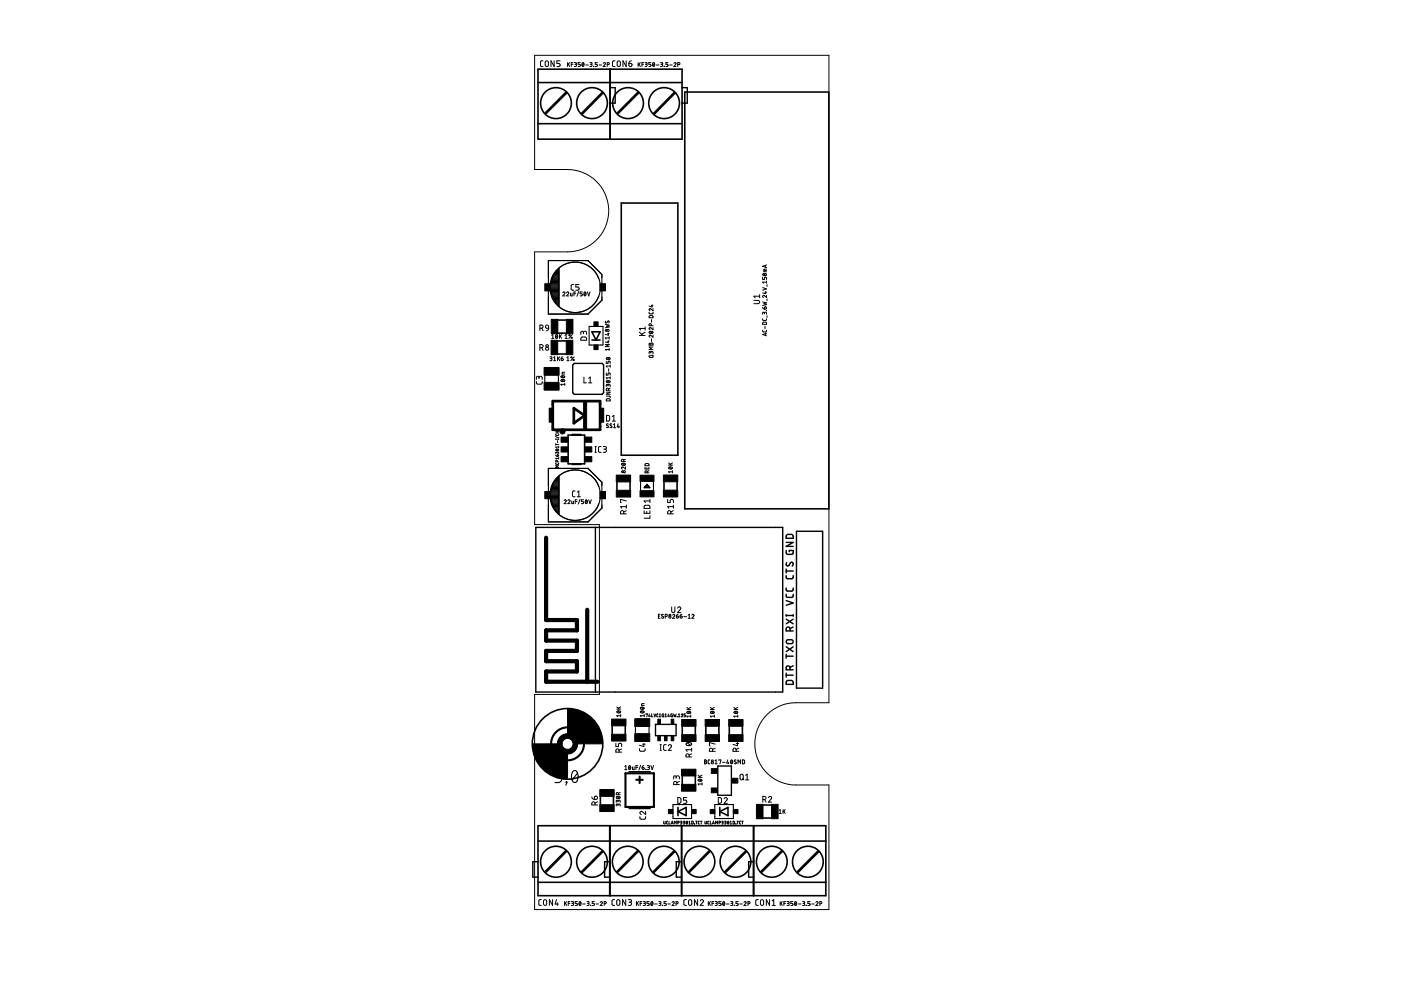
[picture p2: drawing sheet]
<svg xmlns="http://www.w3.org/2000/svg" width="297mm" height="210mm" viewBox="0 0 297 210" stroke-linecap="round" stroke-linejoin="round" font-family="sans-serif">
<g fill="none" stroke="#000" stroke-width=".3">
<path d="M129.3 18.6h1.1v3.3h-1.1M144.6 18.6h1.1v3.3h-1.1M121.4 77.4l.4-.4h5.9l.3 .4v5.9l-.3 .3h-5.9l-.4-.3zM113.6 111.8h52.3v34.9h-52.3zM126.2 111.8v34.9M166.7 116.7v.6l.2 .2h1l.2-.2 .1-.6h-.9v.3M166.7 115h1.5l-1.5 .8h1.5M166.8 113.4l1.1-.1 .2 .3 .1 .5h-1.5zM166.8 119.3l-.1 .5 .3 .2 .3-.2 .3-.4a.38 .38 0 0 1 .5-.1 .38 .38 0 0 1 0 .6l-.1 .1M168.9 112.6h5.5v33.3h-5.5zM166.7 126v.5l.3 .2 1-.1 .1-.1 .1-.5M166.7 124.7v.4l.3 .2h1l.1-.2 .1-.4"/>
<path d="M166.7 122v.5l.3 .2h1l.1-.2 .1-.5M166.7 139.1h1.5M166.7 120.6v.9M166.7 130.3v.4M166.7 138.7v.9M166.7 137.1l1.5 1.1M166.7 131.3l1.5 1M166.7 130.5h1.5M166.7 127.3l1.5 .5-1.5 .5M166.7 121.1h1.5M166.8 135.8l1-.2a.41 .41 0 0 1 .4 .4 .41 .41 0 0 1-.4 .5l-1-.2zM167.5 133.8v-.5a.41 .41 0 0 0-.4-.4 .41 .41 0 0 0-.4 .4v.5h1.5"/>
<path d="M168.2 137.1l-1.5 1.1M168.2 132.9l-.7 .4M168.2 131.3l-1.5 1M168.2 130.3v.4M139 153.6h4.3v2.4h-4.3zM166.7 142.7v.9M166.7 143.2h1.5M166.8 144.4l1.1-.1 .2 .2 .1 .6h-1.5zM167.5 142v-.4a.41 .41 0 0 0-.4-.4 .41 .41 0 0 0-.4 .4v.4h1.5M168.2 141.2l-.7 .3M152.2 162.4h2.9v6.2h-2.9zM114.1 182.7h-1.1v3.3h1.1"/>
<path d="M129.3 182.7h-1.1v3.3h1.1M144.5 182.7h-1.1v3.3h1.1M159.8 182.7h-1.1v3.3h1.1"/>
</g>
<g fill="none" stroke="#000" stroke-width=".34">
<path d="M114.1 14.7h30.5v14.8h-30.5zM114.1 17.5h30.5M129.3 14.7v14.8M145.2 19.5h30.5v88.4h-30.5zM114.1 26.2h30.5M131.7 43.1h12v53.4h-12zM118.3 70.6h1.8M118.3 67.9h1.8M118.3 72.3h1.8M118.3 75.1h1.8M125.5 70.4h1.7l-.8 1.7zM125.5 72.1h1.7"/>
<path d="M120.5 92.2h3.5v6.1h-3.5zM130.8 102.2v1.7M133.6 102.2v1.7M136.7 103.3h.9M136.9 103h.5M137.2 102.7l.5 .7h-1.1zM140.8 102.2v1.7M143.6 102.2v1.7M129.8 153.9v1.8M132.6 153.9v1.8M144.7 154v1.8M147.4 154v1.8"/>
<path d="M149.6 154v1.8M152.4 154v1.8M154.6 154v1.8M157.4 154v1.8M114.1 175.1h45.6v14.8h-45.6zM114.1 178.3h45.6M127.3 168.8v1.8M129.3 175.1v14.8M130.1 168.8v1.8M133.4 163.6h4.4M133.4 171.4h4.4M143.7 172.1l1.8-.9v1.7z"/>
<path d="M143.7 171.2v1.7M144.5 175.1v14.8M144.7 164.5v1.8M147.4 164.5v1.8M152.6 172.1l1.7-.9v1.7zM152.6 171.2v1.7M159.8 175.1h15.3v14.8h-15.3zM159.8 178.3h15.3M161.8 173.4h1.8M161.8 170.7h1.8M114.1 187.1h45.6M159.8 187.1h15.3"/>
<circle cx="117.9" cy="21.9" r="3.3"/>
<circle cx="125.5" cy="21.9" r="3.3"/>
<circle cx="133.1" cy="21.9" r="3.3"/>
<circle cx="140.8" cy="21.9" r="3.3"/>
<circle cx="120.3" cy="157.7" r="7.5"/>
<circle cx="117.9" cy="182.7" r="3.3"/>
<circle cx="125.5" cy="182.7" r="3.3"/>
<circle cx="133.1" cy="182.7" r="3.3"/>
<circle cx="140.7" cy="182.7" r="3.3"/>
<circle cx="148.3" cy="182.7" r="3.3"/>
<circle cx="155.9" cy="182.7" r="3.3"/>
<circle cx="163.6" cy="182.7" r="3.3"/>
<circle cx="171.3" cy="182.7" r="3.3"/>
</g>
<path d="M115.8 114v17.5h6.5v2.1h-6.5v2.2h6.5v2.2h-6.5v2.2h6.5v2.2h-6.5v2.1h10.9M124.5 129.3v15.2" fill="none" stroke="#000" stroke-width=".89"/>
<g fill="none" stroke="#000" stroke-width=".44">
<path d="M121.3 98.4h1.8M121.3 92.2h1.8M132.6 164h6v7.1h-6zM134.9 165.3h1.4M135.6 164.7v1.3"/>
<circle cx="120.3" cy="157.7" r="3.5"/>
</g>
<g fill="none" stroke="#000" stroke-width=".23">
<path d="M116.3 55.2h8.4l2.9 3v5.4l-2.9 3h-8.4zM116.9 59.9h1.5M116.9 59.1a5.3 5.3 0 0 1 5-3.5 5.3 5.3 0 0 1 5.1 3.5M116.9 59.7h1.5M117 59.5h1.4M117 59.3l-.4 1.5 .4 1.8M117 59.3h1.4M117.1 59.1h1.3M117.2 58.9h1.2M117.3 58.7h1.1M117.3 58.5h1.1M117.4 58.4h1"/>
<path d="M117.5 58.2h.9M117.6 58l.8-1v7.9l-.7-1M117.6 58l-.6 1.3M117.6 58h.8M117.8 57.8h.6M117.9 57.6h.5M118.1 57.4h.3M118.3 57.2h.1M118.4 57h.1M118.6 56.9v8.1M115.5 79.5v1.7M116.6 60.8h1.8"/>
<path d="M116.6 61h1.8M116.6 60.6h1.8M116.7 61.2h1.7M116.7 60.5h1.7M116.7 61.4h1.7M116.8 60.3h1.6M116.8 61.6h1.6M116.8 60.1h1.6M116.8 61.8h1.6M116.9 62h1.5M116.9 62.8a5.3 5.3 0 0 0 5 3.5 5.3 5.3 0 0 0 5.1-3.5M116.9 62.2h1.5"/>
<path d="M117 62.4h1.4M117 62.6l.7 1.3M117 62.5h1.4M117.1 62.7h1.3M117.2 62.9h1.2M117.3 63.1h1.1M117.4 63.3h1M117.5 63.5h.9M117.6 63.7h.8M117.7 63.9h.7M117.8 64.1h.6M118 64.2h.4"/>
<path d="M118.1 64.4h.3M118.3 64.6h.1M118.4 79.5v1.6M118.4 64.8h.1M124.9 69.2h2.9v4h-2.9zM116.3 99.3h8.4l2.9 3v5.4l-2.9 3h-8.4zM116.6 104.9h1.8M116.6 105.1h1.8M116.6 104.7h1.8M116.7 105.3h1.7M116.7 104.5h1.7M116.7 105.5h1.7"/>
<path d="M116.8 104.3h1.6M116.8 105.7h1.6M116.8 104.1h1.6M116.8 105.9h1.6M116.9 103.9h1.5M116.9 106h1.5M116.9 103.8h1.5M116.9 103.1a5.3 5.3 0 0 1 5-3.4 5.3 5.3 0 0 1 5.1 3.4M116.9 106.8a5.3 5.3 0 0 0 5 3.5 5.3 5.3 0 0 0 5.1-3.5M116.9 106.2h1.5M117 106.4h1.4M117 103.6h1.4"/>
<path d="M117 103.4l-.4 1.5M117 106.6h1.4M117 103.4h1.4M117.1 103.2h1.3M117.1 106.8h1.3M117.2 103h1.2M117.2 107h1.2M117.3 102.8h1.1M117.3 107.2h1.1M117.3 102.6h1.1M117.4 107.4h1M117.4 102.4h1"/>
<path d="M117.5 107.5h.9M117.5 102.2h.9M117.6 102l-.6 1.4M117.6 107.7h.8M117.6 102h.8M117.7 107.9h.7M117.8 101.9h.6M117.8 108.1h.6M117.9 101.7h.5M118 108.3h.4M118.1 101.5h.3M118.1 108.5h.3"/>
<path d="M118.2 101.3h.2M118.3 108.7h.1M118.4 101.1h.1M118.4 108.9h.1M118.4 101.1v7.8l-.7-1-.7-1.3-.4-1.7M118.4 101.1l-.8 .9M118.6 101v8M135.8 102.1v1.9M138.5 102.1v2M134.7 154v1.6M137.6 153.9v1.7M117.7 163.4h.8a.57 .57 0 0 1 .6 .5 .57 .57 0 0 1-.6 .6h-.5"/>
<path d="M118.4 164.5a.71 .71 0 0 1 .7 .7 .71 .71 0 0 1-.7 .7h-.7M120 165.8l.2 .1zM120.2 165.9l-.2 .6M121.6 163.5a.72 .72 0 0 1 .7 .1 .72 .72 0 0 1 .3 .7 1.24 1.24 0 0 1-.7 1.6 1.57 1.57 0 0 1-.4-2.3zM122.4 163.9l-1.1 1.5M142.7 170.6h3.9v2.9h-3.9zM151.6 170.6h3.9v2.9h-3.9z"/>
<circle cx="121.9" cy="60.9" r="5.4"/>
<circle cx="121.9" cy="105" r="5.4"/>
</g>
<g fill="none" stroke="#000" stroke-width=".57">
<path d="M120.1 19.6l-4.4 4.4M127.7 19.7l-4.3 4.4M135.3 19.6l-4.3 4.4M143 19.7l-4.3 4.4M117.2 85h10v6.1h-10zM121.7 86.6l2.3 1.5-2.3 1.6zM120 180.5l-4.3 4.4M127.7 180.5l-4.3 4.4M135.2 180.5l-4.3 4.4M142.9 180.5l-4.3 4.4M150.4 180.5l-4.3 4.4M158.1 180.5l-4.3 4.4"/>
<path d="M165.8 180.5l-4.4 4.4M173.5 180.5l-4.4 4.4"/>
</g>
<g fill="#000" stroke="#000" stroke-width=".21">
<path d="M115.4 77.9h3.1v1.7h-3.1zM115.5 60.2h1.2v1.5h-1.2zM116.8 72.2h1.4v3h-1.4zM116.9 67.7h1.4v3.1h-1.4zM120.1 72.2h1.4v3h-1.4zM120.1 67.7h1.4v3.1h-1.4zM125.9 73.2h.9v.9h-.9zM125.9 68.2h.9v1h-.9zM127.2 60.2h1.2v1.5h-1.2zM115.4 81.1h3.1v1.6h-3.1zM116.4 86.6h.6v2.9h-.6zM119 92.7h1.4v1.1h-1.4z"/>
<path d="M119 94.7h1.4v1.1h-1.4zM119 96.8h1.4v1.1h-1.4zM123.7 85.3h.7v5.6h-.7zM124.1 96.8h1.4v1.1h-1.4zM124.1 92.7h1.4v1.1h-1.4zM124.1 94.7h1.4v1.1h-1.4zM127.4 86.6h.6v2.9h-.6zM115.5 104.2h1.2v1.5h-1.2zM127.2 104.2h1.2v1.5h-1.2zM130.7 100.7h3v1.5h-3zM130.7 103.9h3v1.5h-3zM135.7 100.8h3v1.3h-3z"/>
<path d="M135.7 104h3v1.3h-3zM140.7 103.9h3v1.5h-3zM140.7 100.7h3v1.5h-3zM129.7 152.5h3v1.4h-3zM129.7 155.7h3v1.4h-3zM134.6 152.4h3.2v1.6h-3.2zM134.6 155.6h3.2v1.6h-3.2zM139.5 156.1h.5v1h-.5zM139.5 152.5h.5v1h-.5zM140.9 156.1h.5v1h-.5zM142.3 156.1h.6v1h-.6zM142.3 152.5h.6v1h-.6z"/>
<path d="M144.5 155.8h3.1v1.4h-3.1zM144.5 152.5h3.1v1.5h-3.1zM149.5 155.8h3v1.4h-3zM149.5 152.5h3v1.5h-3zM154.5 155.8h3v1.4h-3zM154.5 152.5h3v1.5h-3zM127.2 170.6h3v1.5h-3zM127.2 167.4h3v1.4h-3zM141.7 171.6h1v.9h-1zM144.5 163.1h3.1v1.4h-3.1zM144.5 166.3h3.1v1.4h-3.1zM146.6 171.6h1v.9h-1z"/>
<path d="M150.6 171.6h1v.9h-1zM150.8 167.1h1.3v1h-1.3zM150.8 163h1.3v1h-1.3zM155.2 165h1.2v1h-1.2zM155.5 171.6h1v.9h-1zM160.4 170.5h1.4v3.1h-1.4zM163.6 170.5h1.4v3.1h-1.4z"/>
</g>
<g fill="#000" stroke="#000" stroke-width=".21">
<path d="M118.6 156.4a2.16 2.16 0 0 1 3.5 .1 2.16 2.16 0 0 1-1.1 3.3 2.16 2.16 0 0 1-2.8-2.1h1a1.16 1.16 0 0 1 1.7-1 1.16 1.16 0 0 1 .1 2 1.16 1.16 0 0 1-1.8-.7v-.3h-1v-.5z" fill-rule="evenodd"/>
<path d="M112.9 157.7h5.4a1.95 1.95 0 0 0 2 2v5.4a7.4 7.4 0 0 1-7.4-7.4z" fill-rule="evenodd"/>
<path d="M120.3 150.3a7.4 7.4 0 0 1 7.5 7.4h-5.5a1.99 1.99 0 0 0-2-2z" fill-rule="evenodd"/>
<circle cx="119.3" cy="91.5" r=".55"/>
</g>
<g fill="none" stroke="#000" stroke-width=".21">
<path d="M113.3 11.7h62.4v137.3h-6.9a8.7 8.7 0 0 0-8.8 8.7 8.7 8.7 0 0 0 8.8 8.7h6.9v26.4h-62.4v-45.6h13.8v-36h-13.8v-57.8h7a8.7 8.7 0 0 0 8.8-8.7 8.7 8.7 0 0 0-8.8-8.8h-7zM115.1 12.9h-.4l-.1 .3 .1 .8 .4 .1M115.7 13l.3-.1 .3 .3-.1 .7-.2 .2h-.3l-.1-.3zM117.5 12.9v1.2l-.7-1.2v1.2M118.7 12.9h-.6v.5h.4a.34 .34 0 0 1 .3 .4 .34 .34 0 0 1-.3 .3h-.4M120.3 13.3v.8M120.5 13.6l.3 .5M120.8 13.3l-.5 .5M121.1 13.6h.4M121.5 13.3h-.4v.8M121.8 13.3l.4 .1v.2h-.3M122 13.6l.2 .1v.3l-.4 .1"/>
<path d="M123 13.3h-.4v.3l.3 .1 .1 .1-.1 .3h-.3M123.5 13.3a.39 .39 0 0 1 .3 .4 .39 .39 0 0 1-.3 .4l-.1-.3zM123.8 13.4l-.4 .5M124.2 13.8h.5M125.1 13.3h.4v.1v.2h-.3M125.3 13.6l.2 .1v.3l-.4 .1M125.8 14.1h.1M126.7 13.3h-.5v.3l.4 .1 .1 .1-.1 .3h-.4M127 13.8h.6M127.9 13.4a.23 .23 0 0 1 .3-.1 .23 .23 0 0 1 .1 .3l-.4 .5h.5M128.7 13.7l.5-.1-.1-.3h-.4v.8M130.4 12.9h-.4l-.1 .3v.8l.5 .1"/>
<path d="M130.9 13.1l.2-.2 .4 .2-.1 1h-.3l-.2-.2zM132.8 12.9v1.2l-.7-1.2v1.2M133.3 13.4h.4a.34 .34 0 0 1 .3 .4 .34 .34 0 0 1-.4 .3 .34 .34 0 0 1-.3-.3zM133.9 12.9l-.4 .1-.2 .4M135.3 13.3v.8M135.5 13.6l.3 .5M135.8 13.3l-.5 .5M136.1 13.6h.4M136.5 13.3h-.4v.8M136.8 13.3l.4 .1-.4 .2M137 13.6l.2 .1v.3l-.4 .1M138 13.3h-.4v.3l.3 .1 .1 .1-.1 .3h-.3"/>
<path d="M138.5 13.3a.39 .39 0 0 1 .3 .4 .39 .39 0 0 1-.3 .4l-.2-.4zM138.8 13.4l-.4 .5M139.1 13.8h.6M140.1 13.3l.4 .1-.4 .2M140.3 13.6l.2 .1v.3l-.4 .1M140.8 14.1h.1M141.6 13.3h-.4v.3l.3 .1 .1 .1-.1 .3h-.3M142 13.8h.5M142.9 13.4a.23 .23 0 0 1 .3-.1 .23 .23 0 0 1 .1 .3l-.4 .5h.4M143.7 13.7h.4v-.3l-.4-.1v.8M161.7 58.8v.4h.4l.1-.4 .3 .1v.3M161.7 58.1a.43 .43 0 0 1 .5-.1 .43 .43 0 0 1 .3 .3 .43 .43 0 0 1-.4 .2 .43 .43 0 0 1-.4-.4z"/>
<path d="M161.9 58l.4 .4M162 57.3h.5M162.3 56.3v.4M162.5 57.1l-.5 .1v.4h.5M162.5 59.6v.4M162.5 59.8h-.8l.2 .2M162.5 56.2l-.8 .3 .8 .2M114.5 69.6l.6-.1v-.5l-.6-.1v1.2M114.5 73.7l.6-.1v-.4l-.6-.1v1.2M114.9 69.6l.2 .5M114.9 73.7l.2 .6M115.8 69h.4l.1 .6-.6-.1z"/>
<path d="M116.3 69.6l-.1 .3-.4 .2M116.6 75.6l.3 .1 .1 .1-.1 .2h-.2M116.8 76l.2 .1v.3l-.4 .1M117 71.1l.2-.2v.9M117 71.8h.4M117.4 76.5h.4M117.4 75.8l.2-.2v.9M117.9 71a.38 .38 0 0 1 .3 .4 .38 .38 0 0 1-.3 .3l-.1-.3zM118.2 71.1l-.4 .5M118.2 75.6v.9M118.4 76l.3 .5M118.6 70.9v.9"/>
<path d="M118.7 75.6l-.5 .6M118.8 71.2l.3 .6M119 79.8a.43 .43 0 0 1 .4-.2 .43 .43 0 0 1 .3 .4 .43 .43 0 0 1-.4 .1 .43 .43 0 0 1-.3-.3zM119 76h.3l.1 .2M119 76l.1 .5h.2l.1-.3M119.1 70.9l-.5 .5M119.1 79.7l.5 .4M119.3 62.1a.23 .23 0 0 1 .3-.2 .23 .23 0 0 1 .1 .4l-.4 .4h.5M119.3 75.6l-.3 .4M119.4 76.2h.1M119.7 78.9l-.4 .1-.1 .1v.2h.5M119.8 71.8h.5"/>
<path d="M119.8 71.1l.2-.2v.9M120.1 62.1a.23 .23 0 0 1 .3-.2 .23 .23 0 0 1 .1 .4l-.4 .4h.5M120.2 76.5h.4M120.2 75.8l.2-.2v.9M120.9 62.2l.2 .5h.2v-.5M121.3 70.9l-.7 .9M121.6 60.3h-.4l-.1 .3v.8l.5 .1M121.7 62.3h.4M121.8 75.6l-.8 .9M122.1 61.9h-.4v.8M122.7 61.8l-.4 1M122.8 60.3h-.7v.6h.4a.35 .35 0 0 1 .3 .3 .35 .35 0 0 1-.3 .3h-.4"/>
<path d="M123.3 71.6l.9-.1 .2 .2v.4h-1.3zM123.5 61.9h-.5v.4l.5 .1-.1 .3h-.4M123.7 70.6l.1-.3h.4l.2 .6M123.7 70.8v-.4l-.3-.2-.3 .3v.4M123.8 79.9v1.3h.5M123.9 61.9a.39 .39 0 0 1 .3 .4 .39 .39 0 0 1-.3 .4l-.1-.2zM124.2 62.1l-.4 .4M124.5 61.9l.3 .8 .3-.8M128.3 73h.9l-.9 .5h.9M128.3 68.8l.9 .2-.6 .2 .6 .1-.9 .2M128.4 68.1v.3l.1 .1 .4-.4h.2v.4M128.5 79.1v.4h.4l.2-.4 .2 .1 .1 .3"/>
<path d="M128.5 76.6v.4h.4l.2-.4 .2 .1 .1 .3M128.6 75.9a.44 .44 0 0 1 .4-.1 .44 .44 0 0 1 .3 .3 .44 .44 0 0 1-.4 .2 .44 .44 0 0 1-.3-.4zM128.7 75.8l.5 .4M128.8 72.3h.4M128.8 70.8h.4M129 70.6v.5l-.7-.2M129 72.2v.5l-.7-.2M129.1 78.2v.5M129.2 74.1h-.9l.2 .2M129.2 71.4v.5M129.2 73.9v.4M129.2 71.6h-.9l.2 .3"/>
<path d="M129.4 77.4v.5M129.4 79.9v.4M129.4 77.6h-.9l.2 .3M135.6 71.1h1.2M135.6 70.4l.7 .7M136.8 69.3v.7M136.8 70.4l-.8 .4M136.8 69.6h-1.2l.2 .4M137.6 75.3l.1 .5 .7-.1 .1-.4h-.5v.2M137.6 66.2v.3h.2h.6l.1-.3M137.6 70.4a.44 .44 0 0 1 .5-.2 .44 .44 0 0 1 .3 .4 .44 .44 0 0 1-.4 .1 .44 .44 0 0 1-.4-.3zM137.7 72.8l.3 .1 .1-.2h.2l.2 .5h-.9z"/>
<path d="M137.7 67h.6l.2 .4h-.9zM137.8 70.3l.5 .4M138 74.7l.1-.2h.2l.2 .5M138 74.9v-.3l-.3-.1-.1 .5M138 72.9v.3M138.1 69.1l-.1-.5-.4 .1v.4h.9M138.1 64.8h.4M138.1 67.8v.5M138.1 71.8v.6M138.3 64.6v.5l-.7-.2M138.5 71v.5l-.5-.4a.22 .22 0 0 0-.4 .1 .22 .22 0 0 0 .2 .3M138.5 69.4v.5l-.5-.4a.23 .23 0 0 0-.4 .1 .23 .23 0 0 0 .2 .3"/>
<path d="M138.5 65.4v.5l-.5-.4a.23 .23 0 0 0-.4 .1 .23 .23 0 0 0 .2 .3M138.5 73.6h-.9l.5 .3-.5 .2h.9M159.8 63.7h.9l.4 .3-.2 .3-1.1 .1M161.1 62.8h-1.3l.3 .3M161.1 62.5v.6M161.7 70l.2 .4 .5-.1 .1-.3M161.7 67.6v.3h.2h.5l.1-.3M161.7 65.2l.1 .2 .3 .1M161.7 64l.8 .2-.5 .2 .5 .2-.8 .2M161.7 61l.8 .3-.8 .2M161.7 68.4l.7-.1 .1 .5h-.8zM162.1 66.4l.1-.2h.2l.1 .4"/>
<path d="M162.1 66.5l-.2-.3-.2 .1v.3M162.2 65.1a.24 .24 0 0 1 .3 .1 .24 .24 0 0 1-.2 .3h-.2zM162.2 62h.3M162.2 69.2v.5M162.3 70.7v.4M162.3 61.8v.5l-.6-.2M162.5 65.8h.1M162.5 62.6v.5l-.4-.4a.22 .22 0 0 0-.4 .1 .22 .22 0 0 0 .2 .3M162.5 70.7l-.8 .2 .8 .3M162.6 60.3v.4M162.6 63.4v.4M162.6 67v.3"/>
<path d="M113.7 80.9l.1 .4 .2 .1h.8l.2-.5M114.3 80.1l.2-.3h.3l.2 .6M114.3 80.3v-.4l-.4-.1-.2 .2v.4M117.8 92.6l.7 .2M117.8 98.2l.2 .2h.4v-.2M117.8 96.5l.3 .3M117.8 92.1l.2 .2h.4v-.2M117.8 93v.2M117.8 94.1v.3M117.8 94.2h.6M117.8 93.1h.6M117.8 91.8h.6"/>
<path d="M117.8 91.5h.6M117.9 95.3a.27 .27 0 0 1 .3-.1 .27 .27 0 0 1 .2 .3h-.4zM118 95.2l.3 .3M118.1 96l.3-.2v.4M118.1 96.1l-.2-.3-.1 .4M118.1 91.5v.3M118.2 97.9v-.2l-.3-.1-.1 .3h.6M118.2 93.4v.4M118.2 96.4l-.1 .4M118.2 96.4h.1M118.3 96.4l.1 .3-.3 .1M118.4 98.7h-.6l.4 .2-.4 .2h.6"/>
<path d="M118.4 93v.2M118.4 94.6v.4M118.4 97v.3M118.4 97.2h-.6l.2 .1M118.4 94.8h-.6l.2 .2M119 80.6a.44 .44 0 0 1 .4-.2 .44 .44 0 0 1 .3 .4 .43 .43 0 0 1-.4 .1 .43 .43 0 0 1-.3-.3zM119.1 80.5l.5 .4M119.7 81.5h-.8l.2 .2M119.7 81.3v.4M124.8 81.2h.7M124.8 80.2l.3-.3v1.3M126.2 95.9h.2"/>
<path d="M126.2 94.7h.2M126.3 94.7v1.2M127.4 94.7h-.4l-.1 .3v.7l.5 .2M127.9 94.7h.4l.3 .2-.2 .3h-.4M128.2 95.2l.4 .3-.1 .3-.6 .1M128.5 84h.8l.1 .3M128.5 83.1h.9l-.9 .5h.9M128.6 80.8a.45 .45 0 0 1 .7 .2 .44 .44 0 0 1-.4 .2 .44 .44 0 0 1-.3-.4zM128.6 88.1h.5l.1 .2v.8l-.1 .2h-.5zM128.7 84.6h.6l.1 .4h-.9zM128.7 80.7l.5 .4M128.9 81.7l.1-.2h.3l.1 .4"/>
<path d="M128.9 81.9v-.3l-.3-.1-.1 .4M129 89.9h-.3l-.1 .1 .4 .4v.2h-.5M129 82.7l-.1-.4-.3 .1-.1 .3h.9M129.4 82.3l-.4 .2M129.4 80.1h-.9l.2 .2M129.7 89.9h-.3l-.1 .1 .4 .4v.2h-.4M129.8 89.3h.7M129.8 88.3l.4-.2v1.2M130.1 90l.2-.1v.8M130.1 90.7h.4M131.1 89.9l-.2 .6h.4M131.2 90.3v.4"/>
<path d="M131.8 98.3a.44 .44 0 0 1 .5-.1 .44 .44 0 0 1 .3 .3 .44 .44 0 0 1-.5 .2 .44 .44 0 0 1-.3-.4zM132 98.2l.4 .4M132.2 97.6l-.1-.2h-.2l-.1 .4h.8M132.2 97.6v.2M132.6 99v.5l-.5-.4a.23 .23 0 0 0-.3 0 .23 .23 0 0 0 .2 .4M132.6 97.4l-.4 .2M136.8 99.1v.3h.8v-.3M136.9 98.3h.6l.1 .4h-.8zM137.1 99.2v.2M137.6 99.8l-.4 .2M141.8 98.6h.8M141.8 98.1l.5 .5"/>
<path d="M141.8 99.1a.43 .43 0 0 1 .4-.1 .43 .43 0 0 1 .3 .3 .43 .43 0 0 1-.4 .2 .43 .43 0 0 1-.3-.4zM141.9 99l.5 .4M142.6 99.8v.4M142.6 98.1l-.5 .3M119.6 106.2a.23 .23 0 0 1 .3-.2 .23 .23 0 0 1 .1 .3l-.4 .5h.5M120.4 106.2a.23 .23 0 0 1 .3-.2 .23 .23 0 0 1 .1 .3l-.4 .5h.5M121.2 106.2l.1 .6h.3v-.6M121.9 104.1h-.4l-.1 .3v.8l.5 .1M122 106.3h.3M122.3 106h-.3v.8M122.4 105.3h.7M122.4 104.4l.3-.3v1.2"/>
<path d="M123 105.9l-.4 1M123.7 106h-.4v.3l.4 .2-.1 .3h-.3M124.2 106a.39 .39 0 0 1 .3 .4 .39 .39 0 0 1-.3 .4l-.1-.4zM124.5 106.2l-.4 .4M124.8 106l.3 .8 .3-.8M132.2 108.9l-.1-.6h-.4l-.1 .6h1.2M132.8 107.4h-1.2l.2 .4M132.8 106.2l-1.2-.3v.7h.1M132.8 108.3l-.6 .2M132.8 107.1v.7M136.6 108.3v.5h1.2v-.5M136.7 107.2l.9-.1 .2 .7h-1.2z"/>
<path d="M137.1 108.4v.4M137.2 100.2v-.3l-.3-.1-.1 .4h.8M137.8 109.3v.6h-1.2M137.8 105.9v.7M137.8 106.2h-1.2l.2 .4M141.6 105.9v.7h.5v-.4a.34 .34 0 0 1 .3-.3 .34 .34 0 0 1 .4 .3v.4M142.2 108.9l-.1-.6h-.4l-.1 .6h1.2M142.6 100h-.8l.1 .2M142.8 108.3l-.6 .2M142.8 107.4h-1.2l.2 .4M142.8 107.1v.7M139.6 130.6h.3"/>
<path d="M140 130.2h-.4v.9h.4M140.7 130.3l-.3-.1-.1 .2 .4 .6-.2 .1-.3-.1M141 130.7h.4l.1-.3-.5-.2v.9M142.4 128.7v.8l.3 .4 .4-.2v-1M142.6 130.4a.23 .23 0 0 1 .3-.1 .23 .23 0 0 1 .1 .3l-.4 .5h.5M143.4 130.6h.3a.23 .23 0 0 1 .2 .3 .23 .23 0 0 1-.3 .2 .23 .23 0 0 1-.2-.2zM143.7 128.9a.33 .33 0 0 1 .4-.2 .33 .33 0 0 1 .1 .5l-.5 .7h.6M143.8 130.2l-.4 .4M144.2 130.6h.3a.24 .24 0 0 1 .2 .3 .24 .24 0 0 1-.3 .2 .24 .24 0 0 1-.2-.2zM144.6 130.2l-.4 .4M145 130.7h.6M145.9 130.4l.2-.2v.9"/>
<path d="M145.9 131.1h.5M146.7 130.4a.23 .23 0 0 1 .3-.1 .23 .23 0 0 1 .1 .3l-.4 .5h.5M130.6 157.6v.7h.5v-.4a.34 .34 0 0 1 .4-.3 .34 .34 0 0 1 .3 .3v.4M130.8 150.3h.8M130.8 149.9l.5 .4M130.8 150.9a.43 .43 0 0 1 .5-.2 .43 .43 0 0 1 .3 .3 .43 .43 0 0 1-.5 .2 .43 .43 0 0 1-.3-.3zM131 150.8l.4 .3M131.3 159.5l-.2-.6h-.4l-.1 .6h1.2M131.6 151.7h-.8l.2 .3M131.6 151.5v.5M131.6 149.9l-.5 .3M131.8 158.8l-.5 .3"/>
<path d="M135.6 158.7v.5l.2 .1h.8l.2-.6M135.8 150.9a.42 .42 0 0 1 .4-.2 .42 .42 0 0 1 .3 .3 .44 .44 0 0 1-.4 .2 .44 .44 0 0 1-.3-.3zM135.8 150.1a.43 .43 0 0 1 .4-.2 .43 .43 0 0 1 .3 .3 .43 .43 0 0 1-.4 .2 .43 .43 0 0 1-.3-.3zM135.9 150.8l.5 .3M135.9 150l.5 .3M136.2 157.8h.6M136.5 157.6v.7l-.9-.3M136.6 149.2h-.4l-.2 .1v.3h.6M136.6 151.5v.5M136.6 151.7h-.8l.1 .3M136.9 151.4h.4l-.2 .6M137.7 151.4l-.2 .4h.4"/>
<path d="M137.8 151.7v.3M138.2 151.4v.6h.2M138.6 151.4l.2 .6 .2-.6M139.5 151.4l-.2 .1v.4l.2 .1M139.8 152h.3M139.8 151.5l.1-.1v.6M140 159.1h.2M140 157.9h.2M140.1 157.9v1.2M140.7 151.4h-.3v.6h.3l-.1-.4M141 152h.3M141 151.5l.2-.1v.6"/>
<path d="M141.2 157.9h-.4l-.1 .3v.7l.5 .2M141.7 158.2a.34 .34 0 0 1 .5-.3 .34 .34 0 0 1 .1 .5l-.6 .7h.7M141.7 151.4l-.1 .4h.3M141.8 151.7v.3M142.6 151.4h-.3v.6h.3l-.1-.4M142.8 151.4l.1 .6 .2-.4 .1 .4 .2-.6M143.6 152h.1M143.6 151.9v.1M143.6 151.9h.1M143.8 151.5l.2-.1v.6M143.8 152h.4M144.4 151.5a.16 .16 0 0 1 .3-.1 .16 .16 0 0 1 0 .2l-.3 .4h.4"/>
<path d="M145.4 151.4h-.4v.2l.4 .2-.1 .1-.3 .1M145.5 157.6a.67 .67 0 0 1 1.1 .3 .66 .66 0 0 1-1.1-.2zM145.6 150.5h.9M145.6 150l.5 .5M145.6 151a.44 .44 0 0 1 .5-.2 .44 .44 0 0 1 .3 .4 .45 .45 0 0 1-.8-.2zM145.7 157.5l.7 .5M145.8 150.9l.5 .3M146.5 151.8h-.9l.2 .3M146.5 151.6v.5M146.5 150l-.6 .3M146.6 159.8l-.5 .3M146.6 159h-1.2l.3 .3"/>
<path d="M146.6 158.6v.7M150.6 150.5h.8M150.6 150l.5 .5M150.6 151a.42 .42 0 0 1 .5-.2 .42 .42 0 0 1 .3 .4 .44 .44 0 0 1-.4 .1 .44 .44 0 0 1-.4-.3zM150.8 150.9l.5 .3M151.1 159.3l-.1-.6h-.5l-.1 .6h1.2M151.4 151.8h-.8l.2 .3M151.4 151.6v.5M151.4 150l-.5 .3M151.6 157.8l-1.2-.4v.7h.2M151.6 158.6l-.5 .3M155.6 150.5h.8"/>
<path d="M155.6 150l.5 .5M155.6 151a.43 .43 0 0 1 .5-.2 .43 .43 0 0 1 .3 .4 .44 .44 0 0 1-.4 .1 .44 .44 0 0 1-.4-.3zM155.8 150.9l.5 .3M156.1 159.3l-.1-.6h-.5l-.1 .6h1.2M156.1 157.6h.5M156.4 157.4v.7l-1-.3M156.4 151.8h-.8l.2 .3M156.4 151.6v.5M156.4 150l-.5 .3M156.6 158.6l-.5 .3M125.5 169l.1 .3 .4 .2M126.1 168.9a.35 .35 0 0 1 .6 .1 .35 .35 0 0 1-.3 .5h-.4z"/>
<path d="M126.2 170.7l-.2-.6h-.4l-.1 .6h1.2M126.7 170l-.5 .3M130.7 169a.45 .45 0 0 1 .4-.2 .45 .45 0 0 1 .4 .4 .45 .45 0 0 1-.5 .1 .45 .45 0 0 1-.3-.3zM130.9 168.9l.4 .4M131 170.7l.1-.2h.3l.1 .4M131 170.8v-.3h-.3v.4M131 169.9l.1-.2h.3l.1 .4M131 170v-.3h-.3v.4M131.1 168.3l-.1-.3h-.2l-.1 .5h.8M131.1 168.3v.2M131.5 168l-.4 .2M132.5 162.5l.2-.2v.9"/>
<path d="M132.5 163.2h.4M133.4 162.4a.38 .38 0 0 1 .3 .4 .38 .38 0 0 1-.3 .3l-.1-.3zM133.7 162.5l-.4 .5M134.1 162.6l.1 .6h.3v-.6M134.8 162.7h.4M135.2 162.3h-.4v.9M135.7 173.1v.5l.3 .1h.7l.2-.6M135.8 162.2l-.3 1.1M136.1 162.7h.3a.23 .23 0 0 1 .2 .3 .23 .23 0 0 1-.2 .2 .23 .23 0 0 1-.3-.3zM136.5 162.3l-.4 .4M136.9 172v.7l-.7-.6a.34 .34 0 0 0-.5 .1 .34 .34 0 0 0 .3 .5M136.9 163.2h.1"/>
<path d="M137.2 162.3l.5 .1-.1 .3h-.2M137.5 162.7l.2 .1v.2l-.5 .2M138 162.3l.3 .9 .3-.9M140.7 174.1v.5l.2 .1 .1-.1 .1-.5M141.6 174.1l-.3 .1 .1 .4 .2 .1M141.8 174.1v.6h.3M142.3 174.7l.2-.6 .2 .6M142.4 174.6h.3M143 174.7v-.6l.2 .4 .2-.4v.6M143.4 164.8l.1-.3h.3l.2 .2v.5M143.4 165l-.1-.4-.3-.1-.1 .1-.1 .6M143.5 166.3l-.1-.6h-.4l-.2 .6h1.2"/>
<path d="M143.7 169.1l.7 .2v.8l-.2 .2h-.5zM143.7 174.5l.3-.1v-.3h-.3v.6M144 165.7l-.5 .2M144.3 174.1h.2v.3M144.3 174.4h.2M144.4 174.4l.2 .2-.3 .1M144.9 174.1l.3 .1-.3 .2M145 174.4l.2 .2-.3 .1M145.5 174.2l.1-.1a.25 .25 0 0 1 .2 .3 .25 .25 0 0 1-.3 .2zM145.6 169.1h-.7v.6h.5a.35 .35 0 0 1 .2 .3 .35 .35 0 0 1-.2 .3h-.5M145.8 174.2l-.3 .4M146 174.7h.4"/>
<path d="M146 174.2l.2-.1v.6M146.1 160.5l-.1-.6-.3-.1-.2 .2-.1 .5h1.2M146.7 174.1l.3 .1-.1 .5h-.2zM147.3 174.7h.1M147.5 174.1h.3M147.7 174.1v.6M148 164.8h.8M148 164.4l.5 .4M148 165.3a.44 .44 0 0 1 .5-.1 .44 .44 0 0 1 .3 .3 .43 .43 0 0 1-.4 .2 .43 .43 0 0 1-.4-.4zM148.2 165.2l.5 .4M148.3 174.1l-.3 .1 .1 .4 .2 .1M148.5 174.1h.3"/>
<path d="M148.7 174.1v.6M148.8 166.2h-.8l.2 .3M148.8 166v.5M148.8 164.4l-.5 .2M149.4 161.1l.4 .1-.2 .3 .2 .2-.1 .2h-.3zM149.4 161.5h.2M149.5 174.1v.5l.1 .1 .2-.1v-.5M150.3 174.1l-.2 .1v.4l.2 .1M150.5 161.1h-.3l-.1 .2 .1 .6h.3M150.6 174.1v.6h.3M151 174.7l.3-.6 .2 .6M151.1 174.6h.3"/>
<path d="M151.6 161.9h.5M151.6 161.3l.2-.2v.8M151.7 174.7v-.6l.2 .4 .2-.4v.6M152.3 169.1l.7 .2v.8l-.2 .2h-.5zM152.4 161.2l.5-.1-.3 .8M152.4 174.5l.4-.1v-.2l-.4-.1v.6M153 174.1h.3l-.1 .3M153.1 174.4h.1M153.2 174.4l.2 .1-.4 .2M153.2 161.6h.6M153.5 169.4a.33 .33 0 0 1 .5-.3 .33 .33 0 0 1 .1 .6l-.6 .6h.7M153.6 174.1l.3 .1-.2 .2"/>
<path d="M153.8 174.4l.1 .2-.3 .1M154.2 174.2l.1-.1a.25 .25 0 0 1 .2 .3 .25 .25 0 0 1-.3 .2zM154.3 161.1l-.2 .7h.5M154.4 161.6v.3M154.5 174.2l-.3 .4M154.8 174.7h.3M154.8 174.2l.2-.1v.6M155 161.2a.38 .38 0 0 1 .4 .3 .38 .38 0 0 1-.4 .4l-.1-.4zM155.3 161.3l-.4 .5M155.4 174.1l.3 .1v.5h-.3zM156 174.7h.1M156.1 161.2l-.3-.1-.1 .2 .4 .4v.2l-.4-.1"/>
<path d="M156.2 174.1h.4M156.4 174.1v.6M156.5 161.9v-.8l.2 .5 .3-.5v.8M157 164.2h.5l.1 .3-.1 .7-.2 .2-.4-.2zM157.1 174.1l-.3 .1v.4l.3 .1M157.2 174.1h.4M157.4 161.1l.5 .1-.1 .7h-.4zM157.4 174.1v.6M157.4 165.1l.3 .3M158.1 164.4l.3-.3v1.3M158.1 165.4h.6M161.7 169.5h.5l.2-.2-.1-.3-.6-.2v1.3"/>
<path d="M162.1 169.5l.3 .6M162.9 169.1a.33 .33 0 0 1 .5-.2 .33 .33 0 0 1 .1 .5l-.6 .7h.7M165.2 171.8l.2-.2v.9M165.2 172.5h.5M166 171.6v.9M166.2 172l.3 .5M166.5 171.6l-.5 .5M114.8 190.7l-.4 .1-.2 .2 .1 .8 .5 .2M115.4 190.8h.3l.2 .1v.9l-.2 .2-.3-.1-.2-.3zM117.2 190.7v1.3l-.7-1.3v1.3M118 190.7l-.3 1h.7M118.2 191.4v.6"/>
<path d="M119.7 191.2v.8M119.9 191.5l.3 .5M120.2 191.2l-.5 .5M120.5 191.5h.3M120.8 191.2h-.3v.8M121.1 191.2h.5l-.1 .3h-.3M121.4 191.5l.2 .1v.3l-.5 .1M122.4 191.2h-.5v.3l.5 .2-.1 .3h-.4M122.9 191.2a.38 .38 0 0 1 .3 .4 .38 .38 0 0 1-.3 .4l-.2-.4zM123.1 191.3l-.3 .5M123.5 191.7h.6M124.4 191.2h.5l-.1 .3h-.3"/>
<path d="M124.7 191.5l.2 .1v.3l-.5 .1M125.2 192h.1M126 191.2h-.4v.3l.4 .2-.1 .3h-.3M126.4 191.7h.5M127.3 191.3a.23 .23 0 0 1 .3-.1 .23 .23 0 0 1 .1 .3l-.4 .5h.4M128.1 191.6l.4-.1-.1-.3h-.3v.8M130.3 190.7l-.4 .1-.1 .2v.8l.5 .2M130.9 190.8h.3l.2 .1v.9l-.2 .2-.3-.1-.2-.3zM132.7 190.7v1.3l-.7-1.3v1.3M133.2 190.7h.4l.3 .2-.1 .4h-.5M133.6 191.3l.2 .1v.4l-.6 .2M134.9 191.2v.8"/>
<path d="M135.1 191.5l.3 .5M135.4 191.2l-.5 .5M135.7 191.5h.4M136.1 191.2h-.4v.8M136.4 191.2h.4v.3h-.3M136.6 191.5l.2 .1v.3l-.4 .1M137.6 191.2h-.4v.3l.4 .2-.1 .3h-.3M138.1 191.2a.38 .38 0 0 1 .4 .4 .38 .38 0 0 1-.4 .4l-.1-.4zM138.4 191.3l-.4 .5M138.8 191.7h.5M139.7 191.2h.4l-.1 .3M139.8 191.5h.2"/>
<path d="M139.9 191.5l.2 .1v.3l-.4 .1M140.4 192h.1M141.3 191.2h-.5v.3l.5 .2-.1 .3h-.4M141.6 191.7h.6M142.5 191.3a.23 .23 0 0 1 .3-.1 .23 .23 0 0 1 .1 .3l-.4 .5h.5M143.3 191.6l.5-.1-.1-.3h-.4v.8M145.5 190.7l-.4 .1-.1 .2v.8l.5 .2M146.1 190.8h.3l.2 .1v.9l-.2 .2-.3-.1-.1-.3zM147.9 190.7v1.3l-.7-1.3v1.3M148.5 191a.33 .33 0 0 1 .4-.2 .33 .33 0 0 1 .1 .5l-.5 .7h.6M150.2 191.2v.8M150.3 191.5l.3 .5"/>
<path d="M150.6 191.2l-.4 .5M151 191.5h.3M151.3 191.2h-.3v.8M151.6 191.2h.5l-.1 .3h-.3M151.8 191.5l.3 .1v.3l-.5 .1M152.9 191.2h-.5v.3l.5 .2-.1 .3h-.4M153.4 191.2a.39 .39 0 0 1 .3 .4 .39 .39 0 0 1-.3 .4l-.2-.3zM153.6 191.3l-.3 .5M154 191.7h.6M154.9 191.2h.5l-.1 .3h-.3M155.2 191.5l.1 .1v.3l-.4 .1M155.7 192h.1"/>
<path d="M156.5 191.2h-.5v.3l.5 .2-.1 .3h-.4M156.8 191.7h.6M157.7 191.3a.23 .23 0 0 1 .4-.1 .23 .23 0 0 1 0 .3l-.4 .5h.5M158.6 191.6l.4-.1-.1-.3h-.3v.8M160.8 190.7l-.4 .1-.2 .2 .1 .8 .5 .2M161.4 190.8h.2l.3 .1v.9l-.3 .2-.2-.1-.2-.3zM163.2 190.7v1.3l-.7-1.3v1.3M163.7 192h.7M163.7 191l.3-.3v1.3M165.4 191.2v.8M165.6 191.5l.3 .5M165.9 191.2l-.5 .5"/>
<path d="M166.2 191.5h.4M166.6 191.2h-.4v.8M166.9 191.2h.4l-.1 .3h-.2M167.1 191.5l.2 .1v.3l-.4 .1M168.1 191.2h-.4v.3l.4 .2-.1 .3h-.3M168.6 191.2a.39 .39 0 0 1 .3 .4 .39 .39 0 0 1-.3 .4l-.1-.3zM168.9 191.3l-.4 .5M169.3 191.7h.5M170.2 191.2h.4l-.2 .3M170.2 191.5h.2M170.4 191.5l.2 .1v.3l-.4 .1M170.9 192h.1"/>
<path d="M170.9 191.9h.1M170.9 191.9v.1M171.7 191.2h-.4v.3l.4 .2-.1 .3h-.3M172.1 191.7h.5M173 191.3a.23 .23 0 0 1 .3-.1 .23 .23 0 0 1 .1 .3l-.4 .5h.4M173.8 191.6l.4-.1v-.3h-.4v.8"/>
<circle cx="116" cy="73.3" r=".27"/>
<circle cx="116" cy="73.9" r=".34"/>
<circle cx="120.7" cy="71.1" r=".14"/>
<circle cx="121.1" cy="75.8" r=".14"/>
<circle cx="121.2" cy="71.6" r=".14"/>
<circle cx="121.6" cy="76.3" r=".14"/>
<circle cx="128.5" cy="70.1" r=".18"/>
<circle cx="128.9" cy="70.1" r=".23"/>
<circle cx="132" cy="100" r=".18"/>
<circle cx="132.4" cy="100" r=".23"/>
<circle cx="142" cy="130.8" r=".23"/>
<circle cx="142" cy="130.4" r=".18"/>
<circle cx="151" cy="161.7" r=".23"/>
<circle cx="151" cy="161.3" r=".18"/>
</g>
</svg>
